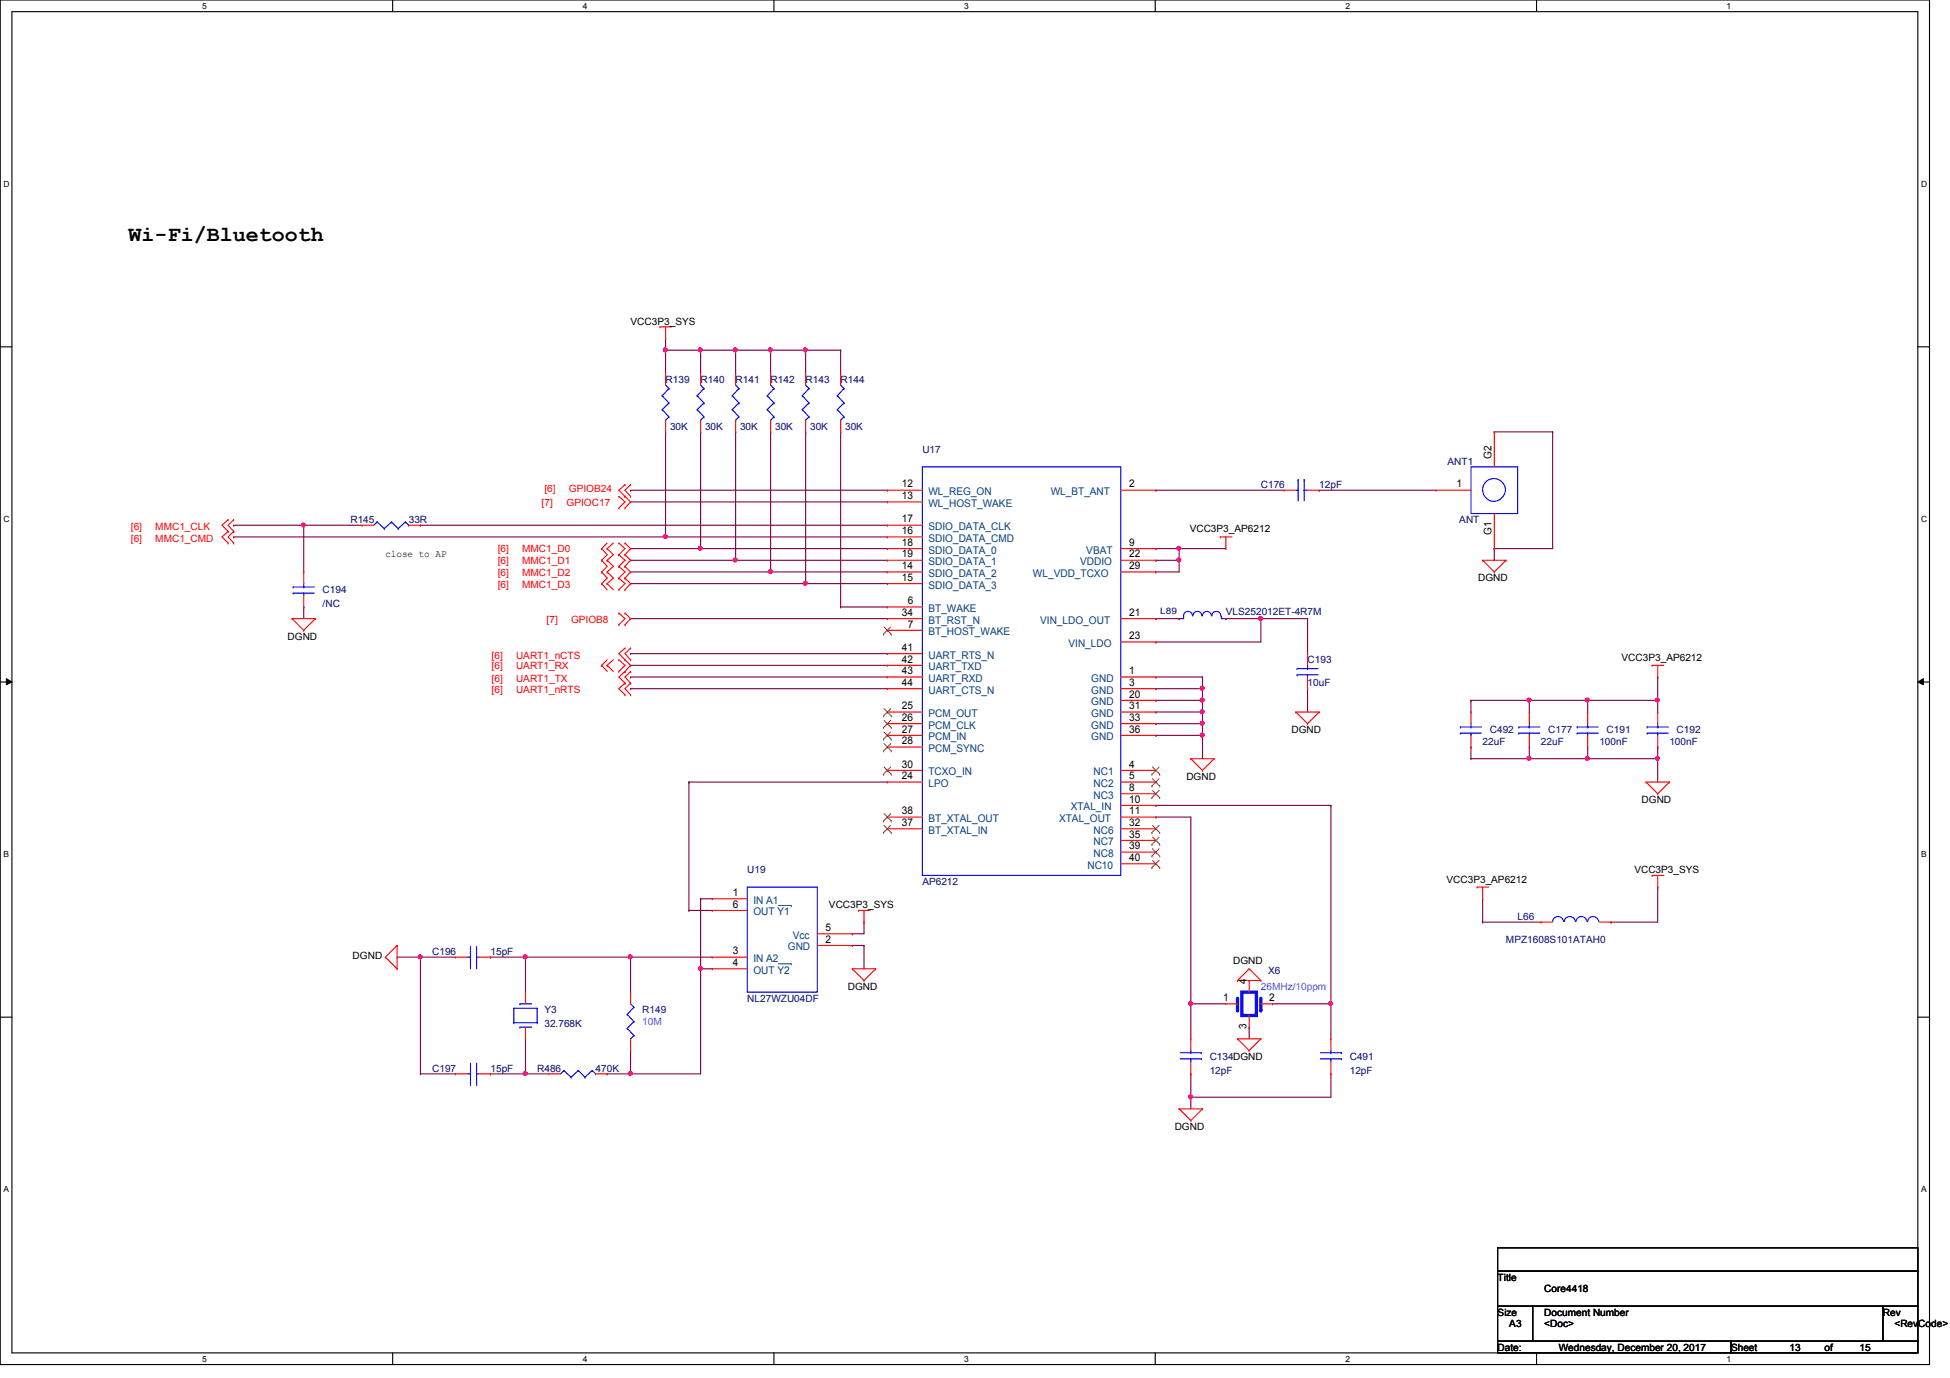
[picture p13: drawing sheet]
<svg xmlns="http://www.w3.org/2000/svg" width="297mm" height="210mm" viewBox="0 0 297 210" stroke-linecap="round" stroke-linejoin="round" font-family="sans-serif">
<defs><g id="words">
<text font-size="3.3" x="19.6" y="36.7">Wi-Fi/Bluetooth</text>
<g font-size="1.6">
<text x="227.2" y="69.9" transform="rotate(-90 227.2 69.9)">G2</text>
<text x="137.4" y="74.3">12</text>
<text x="137.4" y="76">13</text>
<text x="172" y="74.3">2</text>
<text x="221.9" y="74.3">1</text>
<text x="137.4" y="81.4">16</text>
<text x="137.4" y="79.6">17</text>
<text x="137.4" y="83.1">18</text>
<text x="172" y="83.1">9</text>
<text x="227.2" y="81.5" transform="rotate(-90 227.2 81.5)">G1</text>
<text x="137.4" y="86.7">14</text>
<text x="137.4" y="88.5">15</text>
<text x="137.4" y="84.9">19</text>
<text x="172" y="84.9">22</text>
<text x="172" y="86.7">29</text>
<text x="137.4" y="93.8">34</text>
<text x="138.3" y="92">6</text>
<text x="138.3" y="95.6">7</text>
<text x="172" y="93.8">21</text>
<text x="137.4" y="99.1">41</text>
<text x="137.4" y="100.9">42</text>
<text x="172" y="97.4">23</text>
<text x="137.4" y="102.7">43</text>
<text x="137.4" y="104.5">44</text>
<text x="172" y="102.7">1</text>
<text x="172" y="104.5">3</text>
<text x="172" y="106.3">20</text>
<text x="137.4" y="108">25</text>
<text x="137.4" y="109.8">26</text>
<text x="137.4" y="111.6">27</text>
<text x="137.4" y="113.4">28</text>
<text x="172" y="108">31</text>
<text x="172" y="109.8">33</text>
<text x="172" y="111.6">36</text>
<text x="137.4" y="118.7">24</text>
<text x="137.4" y="116.9">30</text>
<text x="172" y="116.9">4</text>
<text x="172" y="118.7">5</text>
<text x="137.4" y="125.8">37</text>
<text x="137.4" y="124">38</text>
<text x="172" y="120.5">8</text>
<text x="172" y="122.3">10</text>
<text x="172" y="124">11</text>
<text x="172" y="125.8">32</text>
<text x="172" y="127.6">35</text>
<text x="172" y="129.4">39</text>
<text x="172" y="131.1">40</text>
<text x="111.6" y="136.5">1</text>
<text x="111.6" y="138.3">6</text>
<text x="125.8" y="143.6">2</text>
<text x="125.8" y="141.8">5</text>
<text x="111.6" y="145.4">3</text>
<text x="111.6" y="147.2">4</text>
<text x="189.9" y="149.9" transform="rotate(-90 189.9 149.9)">4</text>
<text x="186.3" y="152.5">1</text>
<text x="193.3" y="152.5">2</text>
<text x="189.9" y="156.8" transform="rotate(-90 189.9 156.8)">3</text>
</g>
<g font-size="1.6" fill="#004080">
<text x="141.4" y="75.4">WL_REG_ON</text>
<text x="141.4" y="77.2">WL_HOST_WAKE</text>
<text x="160.1" y="75.4">WL_BT_ANT</text>
<text x="141.4" y="82.6">SDIO_DATA_CMD</text>
<text x="141.4" y="80.8">SDIO_DATA_CLK</text>
<text x="141.4" y="87.9">SDIO_DATA_2</text>
<text x="141.4" y="89.7">SDIO_DATA_3</text>
<text x="141.4" y="84.3">SDIO_DATA_0</text>
<text x="141.4" y="86.1">SDIO_DATA_1</text>
<text x="157.3" y="87.9">WL_VDD_TCXO</text>
<text x="164.5" y="86.1">VDDIO</text>
<text x="165.5" y="84.3">VBAT</text>
<text x="141.4" y="93.2">BT_WAKE</text>
<text x="141.4" y="95">BT_RST_N</text>
<text x="158.5" y="95">VIN_LDO_OUT</text>
<text x="141.4" y="96.8">BT_HOST_WAKE</text>
<text x="141.4" y="100.3">UART_RTS_N</text>
<text x="162.8" y="98.6">VIN_LDO</text>
<text x="141.4" y="102.1">UART_TXD</text>
<text x="141.4" y="103.9">UART_RXD</text>
<text x="141.4" y="105.7">UART_CTS_N</text>
<text x="166.2" y="103.9">GND</text>
<text x="166.2" y="105.7">GND</text>
<text x="166.2" y="107.4">GND</text>
<text x="141.4" y="109.2">PCM_OUT</text>
<text x="141.4" y="111">PCM_CLK</text>
<text x="141.4" y="112.8">PCM_IN</text>
<text x="166.2" y="109.2">GND</text>
<text x="166.2" y="111">GND</text>
<text x="166.2" y="112.8">GND</text>
<text x="141.4" y="119.9">LPO</text>
<text x="141.4" y="114.6">PCM_SYNC</text>
<text x="141.4" y="118.1">TCXO_IN</text>
<text x="166.6" y="118.1">NC1</text>
<text x="166.6" y="119.9">NC2</text>
<text x="141.4" y="125.2">BT_XTAL_OUT</text>
<text x="161.3" y="125.2">XTAL_OUT</text>
<text x="163.1" y="123.4">XTAL_IN</text>
<text x="166.6" y="121.7">NC3</text>
<text x="141.4" y="127">BT_XTAL_IN</text>
<text x="166.6" y="127">NC6</text>
<text x="166.6" y="128.8">NC7</text>
<text x="166.6" y="130.6">NC8</text>
<text x="114.8" y="137.7">IN A1</text>
<text x="165.6" y="132.3">NC10</text>
<text x="114.8" y="139.4">OUT Y1</text>
<text x="120.8" y="143">Vcc</text>
<text x="114.8" y="146.6">IN A2</text>
<text x="114.8" y="148.3">OUT Y2</text>
<text x="120" y="144.8">GND</text>
</g>
<g font-size="1.5">
<text x="96.1" y="49.4">VCC3P3_SYS</text>
<text x="181.2" y="81.1">VCC3P3_AP6212</text>
<text x="58.7" y="84.8">close to AP</text>
<text x="225.2" y="88.6">DGND</text>
<text x="43.8" y="97.5">DGND</text>
<text x="247" y="100.7">VCC3P3_AP6212</text>
<text x="196.7" y="111.7">DGND</text>
<text x="180.7" y="118.8">DGND</text>
<text x="250.1" y="122.3">DGND</text>
<text x="220.3" y="134.5">VCC3P3_AP6212</text>
<text x="249" y="133">VCC3P3_SYS</text>
<text x="126.3" y="138.3">VCC3P3_SYS</text>
<text x="53.7" y="146.1">DGND</text>
<text x="187.8" y="146.9">DGND</text>
<text x="129.2" y="150.8">DGND</text>
<text x="178.9" y="172.1">DGND</text>
<text x="228.1" y="195.1">Title</text>
<text x="235.2" y="196.9">Core4418</text>
<text x="228.1" y="200.4">Size</text>
<text x="229.9" y="202.2">A3</text>
<text x="235.2" y="200.4">Document Number</text>
<text x="235.2" y="202.2">&lt;Doc&gt;</text>
<text x="286.8" y="200.4">Rev</text>
<text x="288.6" y="202.2">&lt;RevCode&gt;</text>
<text x="228.1" y="205.7">Date:</text>
<text x="237.4" y="205.7">Wednesday, December 20, 2017</text>
<text x="263.7" y="205.7">Sheet</text>
<text x="272.6" y="205.7">13</text>
<text x="277.9" y="205.7">of</text>
<text x="283.2" y="205.7">15</text>
</g>
<g font-size="1.5" fill="#000080">
<text x="101.4" y="58.3">R139</text>
<text x="106.7" y="58.3">R140</text>
<text x="112.1" y="58.3">R141</text>
<text x="117.4" y="58.3">R142</text>
<text x="122.7" y="58.3">R143</text>
<text x="128.1" y="58.3">R144</text>
<text x="102.1" y="65.4">30K</text>
<text x="107.4" y="65.4">30K</text>
<text x="112.7" y="65.4">30K</text>
<text x="118.1" y="65.4">30K</text>
<text x="123.4" y="65.4">30K</text>
<text x="128.7" y="65.4">30K</text>
<text x="140.5" y="69">U17</text>
<text x="220.5" y="70.8">ANT1</text>
<text x="192.1" y="74.3">C176</text>
<text x="201" y="74.3">12pF</text>
<text x="53.4" y="79.7">R145</text>
<text x="62.3" y="79.7">33R</text>
<text x="222.3" y="79.7">ANT</text>
<text x="49.1" y="90.3">C194</text>
<text x="49.1" y="92.5">/NC</text>
<text x="186.7" y="93.7">VLS252012ET-4R7M</text>
<text x="199.2" y="101">C193</text>
<text x="199.2" y="104.6">10uF</text>
<text x="225.8" y="113.5">22uF</text>
<text x="226.9" y="111.7">C492</text>
<text x="234.7" y="113.5">22uF</text>
<text x="235.8" y="111.7">C177</text>
<text x="243.6" y="113.5">100nF</text>
<text x="244.7" y="111.7">C191</text>
<text x="254.3" y="113.5">100nF</text>
<text x="255.4" y="111.7">C192</text>
<text x="113.8" y="133">U19</text>
<text x="140.5" y="134.8">AP6212</text>
<text x="229.4" y="143.7">MPZ1608S101ATAH0</text>
<text x="231.2" y="140.1">L66</text>
<text x="65.8" y="145.5">C196</text>
<text x="74.7" y="145.5">15pF</text>
<text x="193.2" y="148.3">X6</text>
<text x="82.9" y="154.3">Y3</text>
<text x="97.8" y="154.3">R149</text>
<text x="113.8" y="152.6">NL27WZU04DF</text>
<text x="82.9" y="156.5">32.768K</text>
<text x="184.3" y="161.5">C134DGND</text>
<text x="205.6" y="161.5">C491</text>
<text x="65.8" y="163.2">C197</text>
<text x="74.7" y="163.2">15pF</text>
<text x="81.8" y="163.2">R486</text>
<text x="90.7" y="163.2">470K</text>
<text x="184.3" y="163.6">12pF</text>
<text x="205.6" y="163.6">12pF</text>
</g>
<g font-size="1.5" fill="#f00">
<text x="82.5" y="77">[7]</text>
<text x="82.9" y="75">[6]</text>
<text x="86.3" y="77">GPIOC17</text>
<text x="86.7" y="75">GPIOB24</text>
<text x="19.9" y="80.8">[6]</text>
<text x="19.9" y="82.6">[6]</text>
<text x="23.7" y="80.8">MMC1_CLK</text>
<text x="23.7" y="82.6">MMC1_CMD</text>
<text x="75.8" y="84.2">[6]</text>
<text x="75.8" y="85.9">[6]</text>
<text x="75.8" y="87.7">[6]</text>
<text x="75.8" y="89.5">[6]</text>
<text x="79.5" y="84.2">MMC1_D0</text>
<text x="79.5" y="85.9">MMC1_D1</text>
<text x="79.5" y="87.7">MMC1_D2</text>
<text x="79.5" y="89.5">MMC1_D3</text>
<text x="83.3" y="94.8">[7]</text>
<text x="87" y="94.8">GPIOB8</text>
<text x="74.9" y="101.9">[6]</text>
<text x="74.9" y="100.3">[6]</text>
<text x="78.6" y="101.9">UART1_RX</text>
<text x="78.6" y="100.3">UART1_nCTS</text>
<text x="74.9" y="103.9">[6]</text>
<text x="74.9" y="105.5">[6]</text>
<text x="78.6" y="103.9">UART1_TX</text>
<text x="78.6" y="105.5">UART1_nRTS</text>
</g>
<g font-size="1.5" fill="#8000ff">
<text x="192.1" y="150.8">26MHz/10ppm</text>
<text x="97.8" y="156.1">10M</text>
</g>
<text font-size="1.4" fill="#000080" x="176.7" y="93.6">L89</text>
<g font-size="1.3">
<text x="30.8" y="1.4">5</text>
<text x="88.8" y="1.4">4</text>
<text x="146.9" y="1.4">3</text>
<text x="204.9" y="1.4">2</text>
<text x="263" y="1.4">1</text>
<text x=".5" y="28.4">D</text>
<text x="292.6" y="28.4">D</text>
<text x=".5" y="79.5">C</text>
<text x="292.6" y="79.5">C</text>
<text x=".5" y="130.6">B</text>
<text x="292.6" y="130.6">B</text>
<text x=".5" y="181.6">A</text>
<text x="292.6" y="181.6">A</text>
<text x="30.8" y="207.5">5</text>
<text x="88.8" y="207.5">4</text>
<text x="146.9" y="207.5">3</text>
<text x="204.9" y="207.5">2</text>
<text x="263" y="207.5">1</text>
</g>
</g></defs>
<path d="M0 0h293.9v207.9h-293.9zM1.8 1.8h290.3v204.3h-290.3z" fill="none" stroke="#000" stroke-width=".17"/>
<g fill="#fff">
<path d="M30.8 .3h.7v1.4h-.7z"/>
<path d="M30.8 206.3h.7v1.5h-.7z"/>
</g>
<path d="M59.8 0v1.8M59.8 206.1v1.8" fill="none" stroke="#000" stroke-width=".17"/>
<g fill="#fff">
<path d="M88.8 .3h.6v1.4h-.6z"/>
<path d="M88.8 206.3h.6v1.5h-.6z"/>
</g>
<path d="M117.9 0v1.8M117.9 206.1v1.8" fill="none" stroke="#000" stroke-width=".17"/>
<g fill="#fff">
<path d="M146.9 .3h.6v1.4h-.6z"/>
<path d="M146.9 206.3h.6v1.5h-.6z"/>
</g>
<path d="M176 0v1.8M176 206.1v1.8" fill="none" stroke="#000" stroke-width=".17"/>
<g fill="#fff">
<path d="M204.9 .3h.7v1.4h-.7z"/>
<path d="M204.9 206.3h.7v1.5h-.7z"/>
</g>
<path d="M234.1 0v1.8M234.1 206.1v1.8" fill="none" stroke="#000" stroke-width=".17"/>
<g fill="#fff">
<path d="M263 .3h.7v1.4h-.7z"/>
<path d="M263 206.3h.7v1.5h-.7z"/>
<path d="M.5 27.3h1v1.4h-1z"/>
<path d="M292.6 27.3h1v1.4h-1z"/>
<path d="M.5 78.3h1v1.5h-1z"/>
<path d="M292.6 78.3h1v1.5h-1z"/>
</g>
<path d="M0 52.8h1.8M292.1 52.8h1.8" fill="none" stroke="#000" stroke-width=".17"/>
<g fill="#fff">
<path d="M.5 129.4h.9v1.4h-.9z"/>
<path d="M292.6 129.4h.9v1.4h-.9z"/>
</g>
<path d="M0 103.9h1.8M292.1 103.9h1.8" fill="none" stroke="#000" stroke-width=".17"/>
<path d="M1 103.4l.8 .5-.8 .4zM292.1 103.9l.9-.5v.9z" fill="#000"/>
<path d="M1 103.4l.8 .5-.8 .4zM292.1 103.9l.9-.5v.9z" fill="none" stroke="#000" stroke-width=".15"/>
<g fill="#fff">
<path d="M.5 180.4h.8v1.5h-.8z"/>
<path d="M292.6 180.4h.8v1.5h-.8z"/>
</g>
<path d="M0 154.9h1.8M292.1 154.9h1.8" fill="none" stroke="#000" stroke-width=".17"/>
<path d="M35.6 80h.1M35.6 80h19.6M46.3 80h.1" fill="none" stroke="#800040" stroke-width=".17"/>
<circle cx="46.2" cy="80" r=".31" fill="#f0f"/>
<circle cx="46.2" cy="80" r=".31" fill="none" stroke="#f0f" stroke-width=".17"/>
<g fill="none" stroke="#800040" stroke-width=".17">
<path d="M176.1 74.7h.1M176.1 74.7h19.5M201 74.7h.1M201 74.7h17.7M227.6 65.8h.1M227.6 65.8h8.9M236.5 65.8h.1M236.5 65.8v17.8h-8.9M96.1 87.1h.1M96.1 87.1h21.3M227.6 83.6h.1M227.6 83.6v1.7"/>
<path d="M183.2 110.2h.1M183.2 110.2v1.8M225.8 136.9h.1M225.8 136.9v3.6M252.5 135.1h.1M252.5 135.1v5.4h-7.1M181.4 152.9h.1M181.4 152.9v5.3M225.8 140.5h.1M225.8 140.5h8.9M245.4 140.5h.1"/>
</g>
<circle cx="181.3" cy="152.9" r=".31" fill="#f0f"/>
<circle cx="181.3" cy="152.9" r=".31" fill="none" stroke="#f0f" stroke-width=".17"/>
<path d="M176.1 122.7h.1M176.1 122.7h26.6M202.7 152.9h.1M202.7 152.9v5.3" fill="none" stroke="#800040" stroke-width=".17"/>
<circle cx="202.7" cy="152.9" r=".31" fill="#f0f"/>
<circle cx="202.7" cy="152.9" r=".31" fill="none" stroke="#f0f" stroke-width=".17"/>
<g fill="none" stroke="#800040" stroke-width=".17">
<path d="M101.4 53.3h.1M101.4 53.3h5.3M112.1 53.3h.1M112.1 53.3h5.3M96.1 74.7h.1M96.1 76.5h.1M96.1 74.7h39.1M96.1 76.5h39.1M96.1 94.2h.1M96.1 99.6h.1M96.1 94.2h39.1M96.1 99.6h39.1"/>
<path d="M128.1 92.5h.1M128.1 92.5h7.1M96.1 101.3h.1M96.1 103.1h.1M96.1 104.9h.1M96.1 101.3h39.1M96.1 103.1h39.1M96.1 104.9h39.1M176.1 124.5h.1M176.1 124.5h5.3v28.4M181.4 152.9h.1M181.4 152.9h5.3"/>
<path d="M190.3 156.5h.1M190.3 156.5v1.7M193.8 152.9h.1M193.8 152.9h8.9M181.4 163.6h.1M181.4 167.1h.1M181.4 163.6v3.5M202.7 163.6h.1M202.7 163.6v3.5h-21.3"/>
</g>
<circle cx="181.3" cy="167.1" r=".31" fill="#f0f"/>
<circle cx="181.3" cy="167.1" r=".31" fill="none" stroke="#f0f" stroke-width=".17"/>
<path d="M179.6 83.6h.1M179.6 83.6h7.1M233 113.8h.1M233 113.8v1.8M241.8 115.6h.1M241.8 113.8h.1M241.8 115.6h10.7M241.8 113.8v1.8M181.4 167.1h.1M181.4 167.1v1.8" fill="none" stroke="#800040" stroke-width=".17"/>
<circle cx="179.6" cy="83.5" r=".31" fill="#f0f"/>
<circle cx="179.6" cy="83.5" r=".31" fill="none" stroke="#f0f" stroke-width=".17"/>
<path d="M252.5 115.6h.1M252.5 115.6v3.5" fill="none" stroke="#800040" stroke-width=".17"/>
<circle cx="252.5" cy="115.5" r=".31" fill="#f0f"/>
<circle cx="252.5" cy="115.5" r=".31" fill="none" stroke="#f0f" stroke-width=".17"/>
<g fill="none" stroke="#800040" stroke-width=".17">
<path d="M176.1 87.1h.1M176.1 94.2h.1M176.1 97.8h.1M176.1 87.1h3.5M176.1 94.2h3.5M176.1 97.8h16M176.1 104.9h.1M176.1 104.9h7.1M183.2 104.9h.1M183.2 104.9v1.8M224.1 113.8h.1M224.1 113.8v1.8"/>
<path d="M252.5 113.8h.1M252.5 113.8v1.8"/>
</g>
<circle cx="183.1" cy="106.6" r=".31" fill="#f0f"/>
<circle cx="183.1" cy="106.6" r=".31" fill="none" stroke="#f0f" stroke-width=".17"/>
<circle cx="183.1" cy="104.8" r=".31" fill="#f0f"/>
<circle cx="183.1" cy="104.8" r=".31" fill="none" stroke="#f0f" stroke-width=".17"/>
<path d="M176.1 110.2h.1M176.1 112h.1M176.1 110.2h7.1M176.1 112h7.1M183.2 112h.1M183.2 112v3.6" fill="none" stroke="#800040" stroke-width=".17"/>
<circle cx="183.1" cy="112" r=".31" fill="#f0f"/>
<circle cx="183.1" cy="112" r=".31" fill="none" stroke="#f0f" stroke-width=".17"/>
<g fill="none" stroke="#800040" stroke-width=".17">
<path d="M192.1 94.2h.1M192.1 94.2h7.1M199.2 94.2h.1M199.2 94.2v5.4M176.1 103.1h.1M176.1 106.7h.1M176.1 108.5h.1M176.1 103.1h7.1M176.1 106.7h7.1M176.1 108.5h7.1M183.2 103.1h.1M183.2 106.7h.1"/>
<path d="M183.2 108.5h.1M183.2 103.1v1.8M183.2 106.7v3.5M199.2 104.9h.1M199.2 104.9v3.6"/>
</g>
<circle cx="183.1" cy="110.2" r=".31" fill="#f0f"/>
<circle cx="183.1" cy="110.2" r=".31" fill="none" stroke="#f0f" stroke-width=".17"/>
<circle cx="183.1" cy="108.4" r=".31" fill="#f0f"/>
<circle cx="183.1" cy="108.4" r=".31" fill="none" stroke="#f0f" stroke-width=".17"/>
<path d="M122.7 53.3h.1M122.7 53.3h5.4M46.3 92.5h.1M46.3 92.5v1.7M192.1 94.2h.1M192.1 94.2v3.6" fill="none" stroke="#800040" stroke-width=".17"/>
<circle cx="192" cy="94.2" r=".31" fill="#f0f"/>
<circle cx="192" cy="94.2" r=".31" fill="none" stroke="#f0f" stroke-width=".17"/>
<g fill="none" stroke="#800040" stroke-width=".17">
<path d="M128.1 53.3h.1M128.1 53.3v3.6M117.4 65.8h.1M117.4 65.8v21.3M128.1 65.8h.1M128.1 65.8v26.7M46.3 80h.1M46.3 80v7.1M64 80h.1M64 80h71.2M101.4 81.8h.1M101.4 81.8h33.8"/>
<path d="M106.7 83.6h.1M106.7 83.6h28.5M112.1 85.3h.1M112.1 85.3h23.1M117.4 87.1h.1M117.4 87.1h17.8M122.7 88.9h.1M122.7 88.9h12.5M186.7 94.2h.1M186.7 94.2h5.4"/>
</g>
<circle cx="117.3" cy="87.1" r=".31" fill="#f0f"/>
<circle cx="117.3" cy="87.1" r=".31" fill="none" stroke="#f0f" stroke-width=".17"/>
<path d="M122.7 65.8h.1M122.7 65.8v23.1" fill="none" stroke="#800040" stroke-width=".17"/>
<circle cx="122.7" cy="88.8" r=".31" fill="#f0f"/>
<circle cx="122.7" cy="88.8" r=".31" fill="none" stroke="#f0f" stroke-width=".17"/>
<path d="M101.4 65.8h.1M101.4 65.8v16h-65.8M35.6 81.8h.1" fill="none" stroke="#800040" stroke-width=".17"/>
<circle cx="101.3" cy="81.7" r=".31" fill="#f0f"/>
<circle cx="101.3" cy="81.7" r=".31" fill="none" stroke="#f0f" stroke-width=".17"/>
<path d="M117.4 53.3h.1M117.4 53.3v3.6" fill="none" stroke="#800040" stroke-width=".17"/>
<circle cx="117.3" cy="53.3" r=".31" fill="#f0f"/>
<circle cx="117.3" cy="53.3" r=".31" fill="none" stroke="#f0f" stroke-width=".17"/>
<path d="M112.1 53.3h.1M112.1 53.3v3.6M117.4 53.3h.1M117.4 53.3h5.3" fill="none" stroke="#800040" stroke-width=".17"/>
<circle cx="112" cy="53.3" r=".31" fill="#f0f"/>
<circle cx="112" cy="53.3" r=".31" fill="none" stroke="#f0f" stroke-width=".17"/>
<path d="M106.7 65.8h.1M106.7 65.8v17.8" fill="none" stroke="#800040" stroke-width=".17"/>
<circle cx="106.7" cy="83.5" r=".31" fill="#f0f"/>
<circle cx="106.7" cy="83.5" r=".31" fill="none" stroke="#f0f" stroke-width=".17"/>
<path d="M112.1 65.8h.1M112.1 65.8v19.5M96.1 83.6h.1M96.1 83.6h10.6" fill="none" stroke="#800040" stroke-width=".17"/>
<circle cx="112" cy="85.3" r=".31" fill="#f0f"/>
<circle cx="112" cy="85.3" r=".31" fill="none" stroke="#f0f" stroke-width=".17"/>
<path d="M106.7 53.3h.1M106.7 53.3v3.6M96.1 85.3h.1M96.1 85.3h16M80 145.8h.1M80 145.8v5.3M80 163.6h.1M80 163.6h3.6" fill="none" stroke="#800040" stroke-width=".17"/>
<circle cx="106.7" cy="53.3" r=".31" fill="#f0f"/>
<circle cx="106.7" cy="53.3" r=".31" fill="none" stroke="#f0f" stroke-width=".17"/>
<path d="M101.4 51.6h.1M101.4 51.6v1.7M106.7 53.3h.1M106.7 53.3h5.4M122.7 53.3h.1M122.7 53.3v3.6M96.1 88.9h.1M96.1 88.9h26.6" fill="none" stroke="#800040" stroke-width=".17"/>
<circle cx="122.7" cy="53.3" r=".31" fill="#f0f"/>
<circle cx="122.7" cy="53.3" r=".31" fill="none" stroke="#f0f" stroke-width=".17"/>
<path d="M101.4 53.3h.1M101.4 53.3v3.6" fill="none" stroke="#800040" stroke-width=".17"/>
<circle cx="101.3" cy="53.3" r=".31" fill="#f0f"/>
<circle cx="101.3" cy="53.3" r=".31" fill="none" stroke="#f0f" stroke-width=".17"/>
<path d="M80 158.2h.1M80 145.8h.1M80 145.8h28.5M80 158.2v5.4M96.1 145.8h.1M106.7 147.6h.1M106.7 147.6h1.8" fill="none" stroke="#800040" stroke-width=".17"/>
<circle cx="96" cy="145.7" r=".31" fill="#f0f"/>
<circle cx="96" cy="145.7" r=".31" fill="none" stroke="#f0f" stroke-width=".17"/>
<path d="M74.7 163.6h.1M74.7 163.6h5.3" fill="none" stroke="#800040" stroke-width=".17"/>
<circle cx="80" cy="163.5" r=".31" fill="#f0f"/>
<circle cx="80" cy="163.5" r=".31" fill="none" stroke="#f0f" stroke-width=".17"/>
<path d="M74.7 145.8h.1M74.7 145.8h5.3" fill="none" stroke="#800040" stroke-width=".17"/>
<circle cx="80" cy="145.7" r=".31" fill="#f0f"/>
<circle cx="80" cy="145.7" r=".31" fill="none" stroke="#f0f" stroke-width=".17"/>
<path d="M106.7 147.6h.1M106.7 147.6v16h-10.6M96.1 163.6h.1" fill="none" stroke="#800040" stroke-width=".17"/>
<circle cx="106.7" cy="147.5" r=".31" fill="#f0f"/>
<circle cx="106.7" cy="147.5" r=".31" fill="none" stroke="#f0f" stroke-width=".17"/>
<path d="M60.5 145.8h.1M60.5 145.8h8.9M64 145.8h.1M64 145.8v17.8M64 163.6h.1M64 163.6h5.4" fill="none" stroke="#800040" stroke-width=".17"/>
<circle cx="64" cy="145.7" r=".31" fill="#f0f"/>
<circle cx="64" cy="145.7" r=".31" fill="none" stroke="#f0f" stroke-width=".17"/>
<path d="M96.1 145.8h.1M96.1 145.8v5.3M129.8 142.2h.1M129.8 144h.1M129.8 144h1.8M131.6 140.5h.1M131.6 144h.1M131.6 140.5v1.7h-1.8M131.6 144v3.6M92.5 163.6h.1M92.5 163.6h3.6" fill="none" stroke="#800040" stroke-width=".17"/>
<circle cx="96" cy="163.5" r=".31" fill="#f0f"/>
<circle cx="96" cy="163.5" r=".31" fill="none" stroke="#f0f" stroke-width=".17"/>
<g fill="none" stroke="#800040" stroke-width=".17">
<path d="M104.9 119.1h.1M104.9 119.1h30.3M104.9 119.1v19.6M233 106.7h.1M233 106.7h8.8M104.9 138.7h.1M104.9 138.7h3.6M106.7 136.9h.1M106.7 136.9h1.8M106.7 136.9v10.7M202.7 122.7h.1M202.7 122.7v30.2"/>
<path d="M96.1 160h.1M96.1 160v3.6"/>
</g>
<circle cx="241.8" cy="106.6" r=".31" fill="#f0f"/>
<circle cx="241.8" cy="106.6" r=".31" fill="none" stroke="#f0f" stroke-width=".17"/>
<circle cx="232.9" cy="106.6" r=".31" fill="#f0f"/>
<circle cx="232.9" cy="106.6" r=".31" fill="none" stroke="#f0f" stroke-width=".17"/>
<path d="M176.1 83.6h.1M176.1 85.3h.1M176.1 83.6h3.5M179.6 83.6h.1M179.6 83.6v1.7h-3.5" fill="none" stroke="#800040" stroke-width=".17"/>
<circle cx="179.6" cy="85.3" r=".31" fill="#f0f"/>
<circle cx="179.6" cy="85.3" r=".31" fill="none" stroke="#f0f" stroke-width=".17"/>
<path d="M179.6 85.3h.1M179.6 85.3v1.8M233 106.7h.1M233 106.7v1.8M241.8 106.7h.1M241.8 106.7v1.8M252.5 103.1h.1M252.5 103.1v3.6h-10.7" fill="none" stroke="#800040" stroke-width=".17"/>
<circle cx="252.5" cy="106.6" r=".31" fill="#f0f"/>
<circle cx="252.5" cy="106.6" r=".31" fill="none" stroke="#f0f" stroke-width=".17"/>
<path d="M224.1 106.7h.1M224.1 115.6h.1M224.1 106.7v1.8M224.1 115.6h17.7M233 115.6h.1M252.5 106.7h.1M252.5 106.7v1.8" fill="none" stroke="#800040" stroke-width=".17"/>
<circle cx="241.8" cy="115.5" r=".31" fill="#f0f"/>
<circle cx="241.8" cy="115.5" r=".31" fill="none" stroke="#f0f" stroke-width=".17"/>
<circle cx="232.9" cy="115.5" r=".31" fill="#f0f"/>
<circle cx="232.9" cy="115.5" r=".31" fill="none" stroke="#f0f" stroke-width=".17"/>
<path d="M224.1 106.7h.1M224.1 106.7h8.9" fill="none" stroke="#800040" stroke-width=".17"/>
<g fill="none" stroke="#f00" stroke-width=".17">
<path d="M100.5 49.8h.1M100.5 49.8h1.8M101.4 51.6h.1M101.4 56.9h.1M101.4 49.8v1.8M101.4 56.9v1.8M106.7 56.9h.1M106.7 56.9v1.8M112.1 56.9h.1M112.1 56.9v1.8M117.4 56.9h.1M117.4 56.9v1.8"/>
<path d="M128.1 56.9h.1M128.1 56.9v1.8M34.8 79.2h.1M34.8 79.2l-1 .8 1 .9M35.6 79.2h.1M35.6 79.2l-.8 .8 .8 .9M94.3 77.4h.1M94.3 75.6h.1M94.3 75.6l.9 .9-.9 .9M95.2 75.6h.1M95.2 77.4h.1M95.2 73.8h.1"/>
<path d="M95.2 73.8l-.9 .9 1.8 1.8-.9 .9M96.1 75.6h.1M96.1 73.8h.1M96.1 73.8l-.9 .9 .9 .9M101.4 65.8h.1M101.4 64v1.8M106.7 65.8h.1M106.7 64v1.8M112.1 65.8h.1M112.1 64v1.8M117.4 65.8h.1M117.4 64v1.8"/>
<path d="M128.1 65.8h.1M128.1 64v1.8M195.6 74.7h.1M195.6 74.7h1.8M199.2 74.7h1.8M201 74.7h.1M34.8 80.9h.1M34.8 82.7h.1M34.8 80.9l-1 .9 1 .9M35.6 80.9h.1M35.6 82.7h.1M35.6 80.9l-.8 .9 .8 .9"/>
<path d="M44.5 94.2h.1M44.5 94.2h3.5M44.5 94.2l1.8 1.8M46.3 96h.1M46.3 92.5h.1M46.3 87.1h.1M46.3 87.1v1.8M46.3 90.7v1.8M48 94.2h.1M48 94.2l-1.7 1.8M91.6 83.6h.1M91.6 85.3h.1"/>
<path d="M91.6 87.1h.1M91.6 88.9h.1M91.6 85.3l.9 1-.9 .8M91.6 83.6l.9 .9-.9 .8M91.6 87.1l.9 1-.9 .8M91.6 88.9l.9 .9M92.5 83.6h.1M92.5 85.3h.1M92.5 87.1h.1M92.5 88.9h.1M92.5 83.6l.9 .9-.9 .8M92.5 82.7l-.9 .9"/>
<path d="M92.5 85.3l.9 1-.9 .8M92.5 87.1l.9 1-.9 .8M92.5 88.9l.9 .9M93.4 82.7l-.9 .9M94.3 84.5h.1M94.3 82.7h.1M94.3 86.3h.1M94.3 88.1h.1M94.3 89.8h.1M94.3 95.2h.1M94.3 93.4h.1M94.3 82.7l.9 .9-.9 .9"/>
<path d="M94.3 84.5l.9 .8-.9 1M94.3 86.3l.9 .8-.9 1M94.3 88.1l.9 .8-.9 .9M94.3 93.4l.9 .8-.9 1M95.2 98.7h.1M95.2 82.7h.1M95.2 84.5h.1M95.2 86.3h.1M95.2 88.1h.1M95.2 89.8h.1M95.2 93.4h.1M95.2 95.2h.1"/>
<path d="M95.2 98.7l-.9 .9 1.8 1.7-.9 1M95.2 82.7l.9 .9-.9 .9M95.2 86.3l.9 .8-.9 1M95.2 84.5l.9 .8-.9 1M95.2 88.1l.9 .8-.9 .9M95.2 93.4l.9 .8-.9 1M96.1 98.7h.1M96.1 98.7l-.9 .9 .9 .9M179.6 94.2h.1M185.9 81.8h.1M185.9 81.8h1.8M186.7 83.6h.1"/>
<path d="M186.7 94.2h.1M186.7 81.8v1.8M225.8 85.3h.1M225.8 85.3h3.6M225.8 85.3l1.8 1.8M227.6 87.1h.1M229.4 85.3h.1M229.4 85.3l-1.8 1.8M91.6 101.3h.1M91.6 101.3l.9 1M92.5 101.3h.1M92.5 101.3l.9 1"/>
<path d="M92.5 100.5l-.9 .8M93.4 100.5l-.9 .8M94.3 102.3h.1M94.3 100.5h.1M94.3 100.5l.9 .8-.9 1M95.2 102.3h.1M95.2 104.1h.1M95.2 100.5h.1M95.2 105.8h.1M95.2 102.3l-.9 .8 .9 1M95.2 104.1l-.9 .8 .9 .9M96.1 102.3h.1"/>
<path d="M96.1 104.1h.1M96.1 100.5h.1M96.1 105.8h.1M96.1 102.3l-.9 .8 .9 1M96.1 104.1l-.9 .8 .9 .9M181.4 115.6h.1M181.4 115.6h3.6M181.4 115.6l1.8 1.7M183.2 117.3h.1M185 115.6h.1M185 115.6l-1.8 1.7M197.4 108.5h.1"/>
<path d="M197.4 108.5h3.6M197.4 108.5l1.8 1.7M199.2 110.2h.1M201 108.5h.1M201 108.5l-1.8 1.7M224.1 113.8h.1M224.1 108.5h.1M224.1 108.5v1.7M224.1 112v1.8M241.8 113.8h.1M241.8 108.5h.1M241.8 108.5v1.7"/>
<path d="M241.8 112v1.8M250.7 119.1h.1M250.7 119.1h3.6M250.7 119.1l1.8 1.8M251.7 101.3h.1M251.7 101.3h1.7M252.5 103.1h.1M252.5 113.8h.1M252.5 108.5h.1M252.5 101.3v1.8M252.5 108.5v1.7M252.5 112v1.8"/>
<path d="M254.3 119.1h.1M254.3 119.1l-1.8 1.8M108.5 136.9h.1M108.5 138.7h.1M108.5 138.7h5.3M108.5 136.9h5.3M130.8 138.7h.1M130.8 138.7h1.7M131.6 138.7v1.8M225 135.1h.1M225 135.1h1.8M225.8 136.9h.1"/>
<path d="M225.8 135.1v1.8M251.7 133.3h.1M251.7 133.3h1.7M252.5 135.1h.1M252.5 120.9h.1M252.5 133.3v1.8M58.7 145.8h.1M58.7 145.8l1.8 1.8M60.5 147.6h.1M60.5 144h.1M60.5 144v3.6M60.5 144l-1.8 1.8"/>
<path d="M69.4 145.8h.1M69.4 145.8h1.8M72.9 145.8h1.8M74.7 145.8h.1M80 151.1h.1M80 158.2h.1M80 151.1v1.8M80 156.5v1.7M108.5 145.8h.1M108.5 147.6h.1M108.5 147.6h5.3M108.5 145.8h5.3"/>
<path d="M124.5 144h5.3M124.5 142.2h5.3M129.8 147.6h.1M129.8 144h.1M129.8 142.2h.1M129.8 147.6h3.6M129.8 147.6l1.8 1.8M131.6 149.4h.1M131.6 140.5h.1M133.4 147.6h.1M133.4 147.6l-1.8 1.8M188.5 158.2h.1"/>
<path d="M188.5 149.4h.1M188.5 158.2h3.6M188.5 158.2l1.8 1.8M188.5 149.4h3.6M190.3 147.6h.1M190.3 147.6l-1.8 1.8M190.3 147.6l1.8 1.8M192.1 158.2h.1M192.1 149.4h.1M192.1 158.2l-1.8 1.8M202.7 158.2h.1M202.7 158.2v1.8"/>
<path d="M234.7 140.5h.1M234.7 140.5h1.8M243.6 140.5h1.8M245.4 140.5h.1M83.6 163.6h.1M83.6 163.6h1.8M90.7 163.6h1.8M92.5 163.6h.1M179.6 168.9h.1M179.6 168.9h3.6M179.6 168.9l1.8 1.8M181.4 170.7h.1"/>
<path d="M183.2 168.9h.1M183.2 168.9l-1.8 1.8M190.3 160h.1M202.7 163.6h.1M202.7 161.8v1.8"/>
</g>
<path d="M228.1 190.1h64v3.5h-64zM228.1 193.6h64v5.4h-64zM228.1 199h5.4v5.3h-5.4zM233.5 199h53.3v5.3h-53.3zM286.8 199h5.3v5.3h-5.3zM228.1 204.3h35.6v1.8h-35.6zM263.7 204.3h28.4v1.8h-28.4z" fill="none" stroke="#000" stroke-width=".17"/>
<g fill="none" stroke="#00f" stroke-width=".17">
<path d="M101.4 58.7l.5 .5M101.9 59.2h.1M101.9 59.2l-1 1.1M106.7 58.7l.5 .5M107.2 59.2h.1M107.2 59.2l-1 1.1M112.1 58.7l.5 .5M112.6 59.2h.1M112.6 59.2l-1.1 1.1M117.4 58.7l.5 .5M117.9 59.2h.1M117.9 59.2l-1 1.1"/>
<path d="M128.1 58.7l.5 .5M128.6 59.2h.1M128.6 59.2l-1.1 1.1M100.9 60.3h.1M100.9 62.4h.1M100.9 60.3l1 1.1M100.9 62.4l1 1.1M101.4 64h.1M101.9 61.4h.1M101.9 63.5h.1M101.9 61.4l-1 1M101.9 63.5l-.5 .5"/>
<path d="M106.2 60.3h.1M106.2 62.4h.1M106.2 60.3l1 1.1M106.2 62.4l1 1.1M106.7 64h.1M107.2 61.4h.1M107.2 63.5h.1M107.2 61.4l-1 1M107.2 63.5l-.5 .5M111.5 60.3h.1M111.5 62.4h.1M111.5 60.3l1.1 1.1"/>
<path d="M111.5 62.4l1.1 1.1M112.1 64h.1M112.6 61.4h.1M112.6 63.5h.1M112.6 61.4l-1.1 1M112.6 63.5l-.5 .5M116.9 60.3h.1M116.9 62.4h.1M116.9 60.3l1 1.1M116.9 62.4l1 1.1M117.4 64h.1M117.9 61.4h.1"/>
<path d="M117.9 63.5h.1M117.9 61.4l-1 1M117.9 63.5l-.5 .5M127.5 60.3h.1M127.5 62.4h.1M127.5 60.3l1.1 1.1M127.5 62.4l1.1 1.1M128.1 64h.1M128.6 61.4h.1M128.6 63.5h.1M128.6 61.4l-1.1 1M128.6 63.5l-.5 .5"/>
<path d="M197.4 74.7h.3M197.7 74.7h.1M197.7 73.1h.1M197.7 73.1v3.2M198.7 73.1h.1M198.7 74.7h.1M198.7 74.7h.5M198.7 73.1v3.2M44.7 89.4h.1M44.7 90.3h.1M44.7 89.4h3.2M44.7 90.3h3.2"/>
<path d="M46.3 90.3h.1M46.3 89.4h.1M46.3 88.9v.5M46.3 90.3v.4M179.6 94.2h.1M180.3 93.9h.1M180.3 93.8a.68 .68 0 0 1 .7-.7 .68 .68 0 0 1 .6 .7M180.3 93.9v.3h-.7M181.7 93.8a.68 .68 0 0 1 .7-.7 .68 .68 0 0 1 .7 .7M183.2 93.8a.68 .68 0 0 1 .7-.7 .68 .68 0 0 1 .6 .7M184.6 93.8a.68 .68 0 0 1 .7-.7 .68 .68 0 0 1 .7 .7M186.1 93.9h.1"/>
<path d="M186.1 93.9v.3h.6M186.7 94.2h.1M222.5 110.7h.1M222.5 111.7h.1M222.5 110.7h3.2M222.5 111.7h3.2M224.1 111.7h.1M224.1 110.7h.1M224.1 110.2v.5M224.1 111.7v.3M240.2 110.7h.1M240.2 111.7h.1"/>
<path d="M240.2 110.7h3.3M240.2 111.7h3.3M241.8 111.7h.1M241.8 110.7h.1M241.8 110.2v.5M241.8 111.7v.3M250.9 110.7h.1M250.9 111.7h.1M250.9 110.7h3.2M250.9 111.7h3.2M252.5 111.7h.1M252.5 110.7h.1"/>
<path d="M252.5 110.2v.5M252.5 111.7v.3M113.8 135.1h10.7v16h-10.7zM71.2 145.8h.5M71.7 147.4h.1M71.7 145.8h.1M71.7 144.2v3.2M72.6 145.8h.1M72.6 147.4h.1M72.6 145.8h.3M72.6 144.2v3.2M78.3 153.6h.1"/>
<path d="M78.3 155.8h.1M78.3 153.6h3.5M78.3 153.6v2.2M78.3 155.8h3.5M79.2 152.9h.1M79.2 156.5h.1M79.2 152.9h1.8M79.2 156.5h1.8M81.8 155.8h.1M81.8 153.6h.1M81.8 153.6v2.2M236.5 140.4a.85 .85 0 0 1 .9-.8 .85 .85 0 0 1 .8 .8"/>
<path d="M238.3 140.4a.85 .85 0 0 1 .8-.8 .85 .85 0 0 1 .9 .8M240.1 140.4a.85 .85 0 0 1 .8-.8 .85 .85 0 0 1 .9 .8M241.8 140.4a.85 .85 0 0 1 .9-.8 .85 .85 0 0 1 .8 .8M85.9 163.1h.1M85.9 163.1l-.5 .5M85.9 163.1l1.1 1M87 164.1h.1M88.1 163.1h.1M88.1 163.1l-1.1 1M88.1 163.1l1 1M89.1 164.1h.1M90.2 163.1h.1"/>
<path d="M90.2 163.1l-1.1 1M90.2 163.1l.5 .5M90.7 163.6h.1M201.1 161.3h3.2M201.1 160.4h3.2M202.7 160.4h.1M202.7 161.3h.1M202.7 160v.4M202.7 161.3v.5M204.3 161.3h.1M204.3 160.4h.1"/>
</g>
<path d="M118.6 137.9h1.9M120.5 137.9h.1M118.6 146.8h1.9M120.5 146.8h.1" fill="none" stroke="#004080" stroke-width=".15"/>
<path d="M188.5 152.1v1.7" fill="none" stroke="#00f" stroke-width=".51"/>
<circle cx="188.5" cy="153.8" r=".25" fill="#00f"/>
<path d="M192.1 152.1v1.7" fill="none" stroke="#00f" stroke-width=".51"/>
<circle cx="192.1" cy="153.8" r=".25" fill="#00f"/>
<path d="M189.2 151.1h2.2v3.6h-2.2z" fill="none" stroke="#00f" stroke-width=".51"/>
<g fill="none" stroke="#f00" stroke-width=".17">
<path d="M122.7 56.9h.1M122.7 56.9v1.8M122.7 65.8h.1M122.7 64v1.8M135.2 74.7h.1M135.2 76.5h.1M135.2 74.7h5.3M135.2 76.5h5.3M170.7 74.7h5.4M176.1 74.7h.1M218.7 74.7h.1M218.7 74.7h5.4"/>
<path d="M227.6 65.8h.1M227.6 65.8v5.3M227.6 78.2v5.4M55.2 80h.1M55.2 80h1.7M62.3 80h1.7M64 80h.1M135.2 92.5h.1M135.2 96h.1M135.2 87.1h.1M135.2 88.9h.1M135.2 81.8h.1"/>
<path d="M135.2 80h.1M135.2 83.6h.1M135.2 85.3h.1M135.2 94.2h.1M135.2 99.6h.1M135.2 92.5h5.3M135.2 96h5.3M135.2 83.6h5.3M135.2 87.1h5.3M135.2 88.9h5.3M135.2 81.8h5.3M135.2 80h5.3"/>
<path d="M135.2 85.3h5.3M135.2 94.2h5.3M135.2 99.6h5.3M170.7 83.6h5.4M170.7 87.1h5.4M170.7 85.3h5.4M170.7 94.2h5.4M170.7 97.8h5.4M176.1 83.6h.1M176.1 94.2h.1M176.1 85.3h.1M176.1 97.8h.1"/>
<path d="M176.1 87.1h.1M199.2 99.6h.1M199.2 99.6v1.7M227.6 83.6h.1M135.2 119.1h.1M135.2 108.5h.1M135.2 110.2h.1M135.2 112h.1M135.2 113.8h.1M135.2 117.3h.1M135.2 101.3h.1M135.2 103.1h.1"/>
<path d="M135.2 104.9h.1M135.2 103.1h5.3M135.2 104.9h5.3M135.2 117.3h5.3M135.2 119.1h5.3M135.2 108.5h5.3M135.2 110.2h5.3M135.2 112h5.3M135.2 113.8h5.3M135.2 101.3h5.3M170.7 103.1h5.4M170.7 104.9h5.4"/>
<path d="M170.7 117.3h5.4M170.7 119.1h5.4M170.7 106.7h5.4M170.7 108.5h5.4M170.7 110.2h5.4M170.7 112h5.4M176.1 103.1h.1M176.1 104.9h.1M176.1 117.3h.1M176.1 119.1h.1M176.1 106.7h.1M176.1 108.5h.1"/>
<path d="M176.1 110.2h.1M176.1 112h.1M199.2 104.9h.1M199.2 103.1v1.8M233 113.8h.1M233 108.5h.1M233 108.5v1.7M233 112v1.8M135.2 126.2h.1M135.2 124.5h.1M135.2 124.5h5.3M135.2 126.2h5.3"/>
<path d="M170.7 120.9h5.4M170.7 122.7h5.4M170.7 124.5h5.4M170.7 126.2h5.4M170.7 128h5.4M170.7 129.8h5.4M170.7 131.6h5.4M176.1 120.9h.1M176.1 122.7h.1M176.1 124.5h.1M176.1 126.2h.1M176.1 128h.1"/>
<path d="M176.1 129.8h.1M176.1 131.6h.1M96.1 151.1h.1M96.1 151.1v1.8M96.1 158.2v1.8M181.4 158.2h.1M181.4 158.2v1.8M186.7 152.9h.1M186.7 152.9h1.8M190.3 156.5h.1M190.3 149.4h.1M190.3 149.4v1.7"/>
<path d="M190.3 154.7v1.8M192.1 152.9h1.7M193.8 152.9h.1M69.4 163.6h.1M69.4 163.6h1.8M72.9 163.6h1.8M74.7 163.6h.1M96.1 160h.1M181.4 163.6h.1M181.4 161.8v1.8"/>
</g>
<g fill="none" stroke="#00f" stroke-width=".17">
<path d="M122.7 58.7l.5 .5M123.2 59.2h.1M123.2 59.2l-1 1.1M57.4 79.5h.1M57.4 79.5l-.5 .5M57.4 79.5l1.1 1M59.6 79.5h.1M59.6 79.5l-1.1 1M59.6 79.5l1.1 1M61.8 79.5h.1M61.8 79.5l-1.1 1M61.8 79.5l.5 .5"/>
<path d="M122.2 60.3h.1M122.2 62.4h.1M122.2 60.3l1 1.1M122.2 62.4l1 1.1M122.7 64h.1M123.2 61.4h.1M123.2 63.5h.1M123.2 61.4l-1 1M123.2 63.5l-.5 .5M140.5 71.1h30.2v62.2h-30.2zM224.1 71.1h7.1v7.1h-7.1zM58.5 80.5h.1"/>
<path d="M60.7 80.5h.1M62.3 80h.1M197.6 101.9h.1M197.6 102.8h.1M197.6 101.9h3.2M197.6 102.8h3.2M199.2 102.8h.1M199.2 101.9h.1M199.2 101.3v.6M199.2 102.8v.3M231.3 110.7h.1M231.3 111.7h.1"/>
<path d="M231.3 110.7h3.3M231.3 111.7h3.3M233 111.7h.1M233 110.7h.1M233 110.2v.5M233 111.7v.3M95.5 154.5h.1M95.5 156.6h.1M95.5 154.5l1.1 1.1M95.5 156.6l1.1 1.1M96.1 158.2h.1M96.1 152.9l.5 .5"/>
<path d="M96.6 153.4h.1M96.6 155.6h.1M96.6 157.7h.1M96.6 153.4l-1.1 1.1M96.6 155.6l-1.1 1M96.6 157.7l-.5 .5M71.2 163.6h.5M71.7 165.2h.1M71.7 163.6h.1M71.7 162v3.2M72.6 163.6h.1M72.6 165.2h.1"/>
<path d="M72.6 163.6h.3M72.6 162v3.2M179.8 161.3h3.2M179.8 160.4h3.2M181.4 160.4h.1M181.4 161.3h.1M181.4 160v.4M181.4 161.3v.5M183 161.3h.1M183 160.4h.1"/>
<circle cx="227.6" cy="74.6" r="1.74"/>
</g>
<g fill="none" stroke="#804000" stroke-width=".15">
<path d="M134.6 96.6h.1M134.7 95.5l1.1 1.1M135.7 95.5l-1.1 1.1M135.8 96.6h.1M134.6 109.1h.1M134.6 110.8h.1M134.6 112.6h.1M134.6 114.4h.1M134.6 117.9h.1M134.7 107.9l1.1 1.2M134.7 109.7l1.1 1.1M134.7 111.5l1.1 1.1"/>
<path d="M134.7 113.3l1.1 1.1M134.7 116.8l1.1 1.1M135.7 107.9l-1.1 1.2M135.7 109.7l-1.1 1.1M135.7 111.5l-1.1 1.1M135.7 113.3l-1.1 1.1M135.7 116.8l-1.1 1.1M135.8 109.1h.1M135.8 110.8h.1M135.8 112.6h.1M135.8 114.4h.1M135.8 117.9h.1"/>
<path d="M175.5 117.9h.1M175.5 119.7h.1M175.6 116.8l1.1 1.1M175.6 118.6l1.1 1.1M176.6 116.8l-1.1 1.1M176.6 118.6l-1.1 1.1M176.7 117.9h.1M176.7 119.7h.1M134.6 126.8h.1M134.6 125.1h.1M134.7 125.7l1.1 1.1M134.7 124l1.1 1.1"/>
<path d="M135.7 125.7l-1.1 1.1M135.7 124l-1.1 1.1M135.8 126.8h.1M135.8 125.1h.1M175.5 121.5h.1M175.5 126.8h.1M175.5 128.6h.1M175.5 130.4h.1M175.5 132.2h.1M175.6 120.4l1.1 1.1M175.6 125.7l1.1 1.1M175.6 127.5l1.1 1.1"/>
<path d="M175.6 129.3l1.1 1.1M175.6 131.1l1.1 1.1M176.6 120.4l-1.1 1.1M176.6 125.7l-1.1 1.1M176.6 127.5l-1.1 1.1M176.6 129.3l-1.1 1.1M176.6 131.1l-1.1 1.1M176.7 121.5h.1M176.7 126.8h.1M176.7 128.6h.1M176.7 130.4h.1M176.7 132.2h.1"/>
</g>
<circle cx="46.2" cy="80" r=".31" fill="#f0f"/>
<circle cx="46.2" cy="80" r=".31" fill="none" stroke="#f0f" stroke-width=".17"/>
<circle cx="181.3" cy="152.9" r=".31" fill="#f0f"/>
<circle cx="181.3" cy="152.9" r=".31" fill="none" stroke="#f0f" stroke-width=".17"/>
<circle cx="202.7" cy="152.9" r=".31" fill="#f0f"/>
<circle cx="202.7" cy="152.9" r=".31" fill="none" stroke="#f0f" stroke-width=".17"/>
<circle cx="181.3" cy="167.1" r=".31" fill="#f0f"/>
<circle cx="181.3" cy="167.1" r=".31" fill="none" stroke="#f0f" stroke-width=".17"/>
<circle cx="179.6" cy="83.5" r=".31" fill="#f0f"/>
<circle cx="179.6" cy="83.5" r=".31" fill="none" stroke="#f0f" stroke-width=".17"/>
<circle cx="252.5" cy="115.5" r=".31" fill="#f0f"/>
<circle cx="252.5" cy="115.5" r=".31" fill="none" stroke="#f0f" stroke-width=".17"/>
<circle cx="183.1" cy="106.6" r=".31" fill="#f0f"/>
<circle cx="183.1" cy="106.6" r=".31" fill="none" stroke="#f0f" stroke-width=".17"/>
<circle cx="183.1" cy="104.8" r=".31" fill="#f0f"/>
<circle cx="183.1" cy="104.8" r=".31" fill="none" stroke="#f0f" stroke-width=".17"/>
<circle cx="183.1" cy="112" r=".31" fill="#f0f"/>
<circle cx="183.1" cy="112" r=".31" fill="none" stroke="#f0f" stroke-width=".17"/>
<circle cx="183.1" cy="110.2" r=".31" fill="#f0f"/>
<circle cx="183.1" cy="110.2" r=".31" fill="none" stroke="#f0f" stroke-width=".17"/>
<circle cx="183.1" cy="108.4" r=".31" fill="#f0f"/>
<circle cx="183.1" cy="108.4" r=".31" fill="none" stroke="#f0f" stroke-width=".17"/>
<circle cx="192" cy="94.2" r=".31" fill="#f0f"/>
<circle cx="192" cy="94.2" r=".31" fill="none" stroke="#f0f" stroke-width=".17"/>
<circle cx="117.3" cy="87.1" r=".31" fill="#f0f"/>
<circle cx="117.3" cy="87.1" r=".31" fill="none" stroke="#f0f" stroke-width=".17"/>
<circle cx="122.7" cy="88.8" r=".31" fill="#f0f"/>
<circle cx="122.7" cy="88.8" r=".31" fill="none" stroke="#f0f" stroke-width=".17"/>
<circle cx="101.3" cy="81.7" r=".31" fill="#f0f"/>
<circle cx="101.3" cy="81.7" r=".31" fill="none" stroke="#f0f" stroke-width=".17"/>
<circle cx="117.3" cy="53.3" r=".31" fill="#f0f"/>
<circle cx="117.3" cy="53.3" r=".31" fill="none" stroke="#f0f" stroke-width=".17"/>
<circle cx="112" cy="53.3" r=".31" fill="#f0f"/>
<circle cx="112" cy="53.3" r=".31" fill="none" stroke="#f0f" stroke-width=".17"/>
<circle cx="106.7" cy="83.5" r=".31" fill="#f0f"/>
<circle cx="106.7" cy="83.5" r=".31" fill="none" stroke="#f0f" stroke-width=".17"/>
<circle cx="112" cy="85.3" r=".31" fill="#f0f"/>
<circle cx="112" cy="85.3" r=".31" fill="none" stroke="#f0f" stroke-width=".17"/>
<circle cx="106.7" cy="53.3" r=".31" fill="#f0f"/>
<circle cx="106.7" cy="53.3" r=".31" fill="none" stroke="#f0f" stroke-width=".17"/>
<circle cx="122.7" cy="53.3" r=".31" fill="#f0f"/>
<circle cx="122.7" cy="53.3" r=".31" fill="none" stroke="#f0f" stroke-width=".17"/>
<circle cx="101.3" cy="53.3" r=".31" fill="#f0f"/>
<circle cx="101.3" cy="53.3" r=".31" fill="none" stroke="#f0f" stroke-width=".17"/>
<circle cx="96" cy="145.7" r=".31" fill="#f0f"/>
<circle cx="96" cy="145.7" r=".31" fill="none" stroke="#f0f" stroke-width=".17"/>
<circle cx="80" cy="163.5" r=".31" fill="#f0f"/>
<circle cx="80" cy="163.5" r=".31" fill="none" stroke="#f0f" stroke-width=".17"/>
<circle cx="80" cy="145.7" r=".31" fill="#f0f"/>
<circle cx="80" cy="145.7" r=".31" fill="none" stroke="#f0f" stroke-width=".17"/>
<circle cx="106.7" cy="147.5" r=".31" fill="#f0f"/>
<circle cx="106.7" cy="147.5" r=".31" fill="none" stroke="#f0f" stroke-width=".17"/>
<circle cx="64" cy="145.7" r=".31" fill="#f0f"/>
<circle cx="64" cy="145.7" r=".31" fill="none" stroke="#f0f" stroke-width=".17"/>
<circle cx="96" cy="163.5" r=".31" fill="#f0f"/>
<circle cx="96" cy="163.5" r=".31" fill="none" stroke="#f0f" stroke-width=".17"/>
<circle cx="241.8" cy="106.6" r=".31" fill="#f0f"/>
<circle cx="241.8" cy="106.6" r=".31" fill="none" stroke="#f0f" stroke-width=".17"/>
<circle cx="232.9" cy="106.6" r=".31" fill="#f0f"/>
<circle cx="232.9" cy="106.6" r=".31" fill="none" stroke="#f0f" stroke-width=".17"/>
<circle cx="179.6" cy="85.3" r=".31" fill="#f0f"/>
<circle cx="179.6" cy="85.3" r=".31" fill="none" stroke="#f0f" stroke-width=".17"/>
<circle cx="252.5" cy="106.6" r=".31" fill="#f0f"/>
<circle cx="252.5" cy="106.6" r=".31" fill="none" stroke="#f0f" stroke-width=".17"/>
<circle cx="241.8" cy="115.5" r=".31" fill="#f0f"/>
<circle cx="241.8" cy="115.5" r=".31" fill="none" stroke="#f0f" stroke-width=".17"/>
<circle cx="232.9" cy="115.5" r=".31" fill="#f0f"/>
<circle cx="232.9" cy="115.5" r=".31" fill="none" stroke="#f0f" stroke-width=".17"/>
<use href="#words"/>
</svg>
